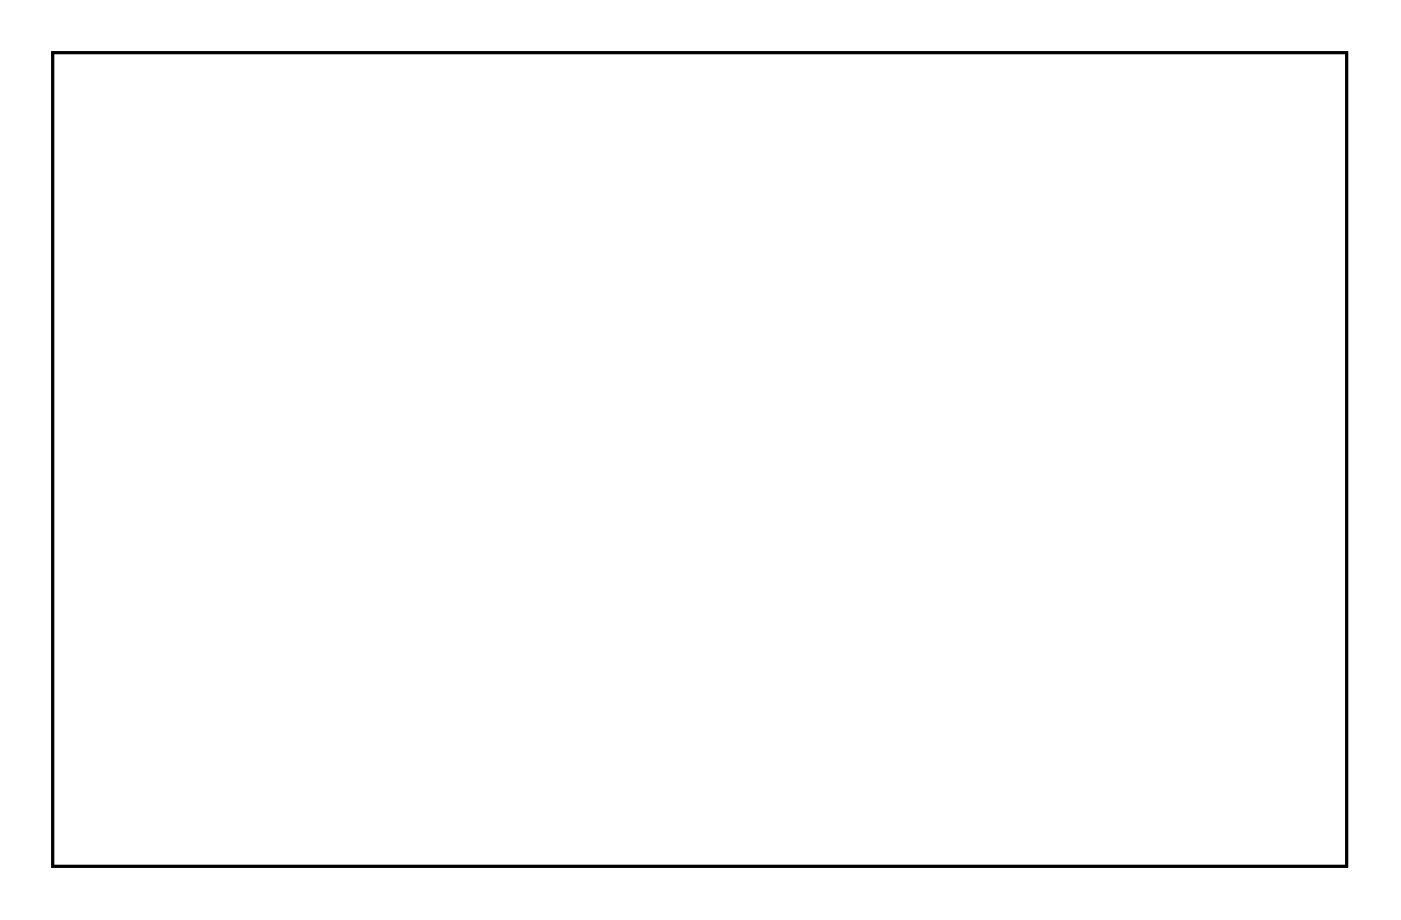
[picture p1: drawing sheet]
<svg xmlns="http://www.w3.org/2000/svg" width="97mm" height="63mm" viewBox="0 0 97 63" stroke-linecap="round" stroke-linejoin="round" font-family="sans-serif">
<path d="M3.6 3.6h89.3v56.2h-89.3z" fill="none" stroke="#000" stroke-width=".2"/>
<path d="M3.6 3.6v56.2h89.3v-56.2zM3.6 3.6h89.3v56.2h-89.3z" fill="#000"/>
<path d="M74.3 48.8h1.4v1.4h-1.4z" fill="#fff"/>
<path d="M74.3 48.8h1.4v1.4h-1.4z" fill="none" stroke="#fff" stroke-width=".76" stroke-linecap="butt"/>
<circle cx="75" cy="49.5" r=".7" fill="#fff"/>
<circle cx="75" cy="49.5" r=".7" fill="none" stroke="#fff" stroke-width=".76" stroke-linecap="butt"/>
<circle cx="75" cy="41.9" r=".7" fill="#fff"/>
<circle cx="75" cy="41.9" r=".7" fill="none" stroke="#fff" stroke-width=".76" stroke-linecap="butt"/>
<circle cx="72.5" cy="49.5" r=".7" fill="#fff"/>
<circle cx="72.5" cy="49.5" r=".7" fill="none" stroke="#fff" stroke-width=".76" stroke-linecap="butt"/>
<circle cx="69.9" cy="49.5" r=".7" fill="#fff"/>
<circle cx="69.9" cy="49.5" r=".7" fill="none" stroke="#fff" stroke-width=".76" stroke-linecap="butt"/>
<circle cx="69.9" cy="41.9" r=".7" fill="#fff"/>
<circle cx="69.9" cy="41.9" r=".7" fill="none" stroke="#fff" stroke-width=".76" stroke-linecap="butt"/>
<circle cx="67.4" cy="49.5" r=".7" fill="#fff"/>
<circle cx="67.4" cy="49.5" r=".7" fill="none" stroke="#fff" stroke-width=".76" stroke-linecap="butt"/>
<circle cx="67.4" cy="41.9" r=".7" fill="#fff"/>
<circle cx="67.4" cy="41.9" r=".7" fill="none" stroke="#fff" stroke-width=".76" stroke-linecap="butt"/>
<circle cx="87.7" cy="36.8" r=".74" fill="#fff"/>
<circle cx="87.7" cy="36.8" r=".74" fill="none" stroke="#fff" stroke-width=".76" stroke-linecap="butt"/>
<path d="M13.3 8.2h1.4v1.4h-1.4z" fill="#fff"/>
<path d="M13.3 8.2h1.4v1.4h-1.4z" fill="none" stroke="#fff" stroke-width=".76" stroke-linecap="butt"/>
<circle cx="14" cy="8.9" r=".7" fill="#fff"/>
<circle cx="14" cy="8.9" r=".7" fill="none" stroke="#fff" stroke-width=".76" stroke-linecap="butt"/>
<circle cx="14" cy="11.4" r=".7" fill="#fff"/>
<circle cx="14" cy="11.4" r=".7" fill="none" stroke="#fff" stroke-width=".76" stroke-linecap="butt"/>
<path d="M10.8 33.6h1.4v1.4h-1.4z" fill="#fff"/>
<path d="M10.8 33.6h1.4v1.4h-1.4z" fill="none" stroke="#fff" stroke-width=".76" stroke-linecap="butt"/>
<circle cx="11.5" cy="34.3" r=".7" fill="#fff"/>
<circle cx="11.5" cy="34.3" r=".7" fill="none" stroke="#fff" stroke-width=".76" stroke-linecap="butt"/>
<circle cx="11.5" cy="31.7" r=".7" fill="#fff"/>
<circle cx="11.5" cy="31.7" r=".7" fill="none" stroke="#fff" stroke-width=".76" stroke-linecap="butt"/>
<circle cx="39.4" cy="49.5" r=".64" fill="#fff"/>
<circle cx="39.4" cy="49.5" r=".64" fill="none" stroke="#fff" stroke-width=".76" stroke-linecap="butt"/>
<circle cx="39.4" cy="47" r=".64" fill="#fff"/>
<circle cx="39.4" cy="47" r=".64" fill="none" stroke="#fff" stroke-width=".76" stroke-linecap="butt"/>
<circle cx="39.4" cy="39.4" r=".64" fill="#fff"/>
<circle cx="39.4" cy="39.4" r=".64" fill="none" stroke="#fff" stroke-width=".76" stroke-linecap="butt"/>
<circle cx="39.4" cy="36.8" r=".64" fill="#fff"/>
<circle cx="39.4" cy="36.8" r=".64" fill="none" stroke="#fff" stroke-width=".76" stroke-linecap="butt"/>
<path d="M31.1 43.7h1.4v1.4h-1.4z" fill="#fff"/>
<path d="M31.1 43.7h1.4v1.4h-1.4z" fill="none" stroke="#fff" stroke-width=".76" stroke-linecap="butt"/>
<circle cx="31.8" cy="44.4" r=".7" fill="#fff"/>
<circle cx="31.8" cy="44.4" r=".7" fill="none" stroke="#fff" stroke-width=".76" stroke-linecap="butt"/>
<circle cx="31.8" cy="41.9" r=".7" fill="#fff"/>
<circle cx="31.8" cy="41.9" r=".7" fill="none" stroke="#fff" stroke-width=".76" stroke-linecap="butt"/>
<circle cx="34.4" cy="16.5" r=".64" fill="#fff"/>
<circle cx="34.4" cy="16.5" r=".64" fill="none" stroke="#fff" stroke-width=".76" stroke-linecap="butt"/>
<circle cx="31.8" cy="16.5" r=".64" fill="#fff"/>
<circle cx="31.8" cy="16.5" r=".64" fill="none" stroke="#fff" stroke-width=".76" stroke-linecap="butt"/>
<circle cx="59.8" cy="36.8" r=".64" fill="#fff"/>
<circle cx="59.8" cy="36.8" r=".64" fill="none" stroke="#fff" stroke-width=".76" stroke-linecap="butt"/>
<circle cx="62.3" cy="36.8" r=".64" fill="#fff"/>
<circle cx="62.3" cy="36.8" r=".64" fill="none" stroke="#fff" stroke-width=".76" stroke-linecap="butt"/>
<circle cx="24.2" cy="16.5" r=".7" fill="#fff"/>
<circle cx="24.2" cy="16.5" r=".7" fill="none" stroke="#fff" stroke-width=".76" stroke-linecap="butt"/>
<circle cx="24.2" cy="14" r=".7" fill="#fff"/>
<circle cx="24.2" cy="14" r=".7" fill="none" stroke="#fff" stroke-width=".76" stroke-linecap="butt"/>
<circle cx="24.2" cy="11.4" r=".7" fill="#fff"/>
<circle cx="24.2" cy="11.4" r=".7" fill="none" stroke="#fff" stroke-width=".76" stroke-linecap="butt"/>
<circle cx="36.9" cy="26.7" r=".7" fill="#fff"/>
<circle cx="36.9" cy="26.7" r=".7" fill="none" stroke="#fff" stroke-width=".76" stroke-linecap="butt"/>
<circle cx="36.9" cy="24.1" r=".7" fill="#fff"/>
<circle cx="36.9" cy="24.1" r=".7" fill="none" stroke="#fff" stroke-width=".76" stroke-linecap="butt"/>
<circle cx="36.9" cy="21.6" r=".7" fill="#fff"/>
<circle cx="36.9" cy="21.6" r=".7" fill="none" stroke="#fff" stroke-width=".76" stroke-linecap="butt"/>
<circle cx="19.1" cy="41.9" r=".7" fill="#fff"/>
<circle cx="19.1" cy="41.9" r=".7" fill="none" stroke="#fff" stroke-width=".76" stroke-linecap="butt"/>
<circle cx="19.1" cy="39.4" r=".7" fill="#fff"/>
<circle cx="19.1" cy="39.4" r=".7" fill="none" stroke="#fff" stroke-width=".76" stroke-linecap="butt"/>
<circle cx="19.1" cy="36.8" r=".7" fill="#fff"/>
<circle cx="19.1" cy="36.8" r=".7" fill="none" stroke="#fff" stroke-width=".76" stroke-linecap="butt"/>
<path d="M43.7 48.8h1.6v1.5h-1.6z" fill="#fff"/>
<path d="M43.7 48.8h1.6v1.5h-1.6z" fill="none" stroke="#fff" stroke-width=".76" stroke-linecap="butt"/>
<circle cx="44.5" cy="49.5" r=".79" fill="#fff"/>
<circle cx="44.5" cy="49.5" r=".79" fill="none" stroke="#fff" stroke-width=".76" stroke-linecap="butt"/>
<circle cx="44.5" cy="42" r=".79" fill="#fff"/>
<circle cx="44.5" cy="42" r=".79" fill="none" stroke="#fff" stroke-width=".76" stroke-linecap="butt"/>
<path d="M48.8 48.8h1.6v1.5h-1.6z" fill="#fff"/>
<path d="M48.8 48.8h1.6v1.5h-1.6z" fill="none" stroke="#fff" stroke-width=".76" stroke-linecap="butt"/>
<circle cx="49.6" cy="49.5" r=".79" fill="#fff"/>
<circle cx="49.6" cy="49.5" r=".79" fill="none" stroke="#fff" stroke-width=".76" stroke-linecap="butt"/>
<circle cx="49.6" cy="42" r=".79" fill="#fff"/>
<circle cx="49.6" cy="42" r=".79" fill="none" stroke="#fff" stroke-width=".76" stroke-linecap="butt"/>
<path d="M74.2 8.1h1.6v1.6h-1.6z" fill="#fff"/>
<path d="M74.2 8.1h1.6v1.6h-1.6z" fill="none" stroke="#fff" stroke-width=".76" stroke-linecap="butt"/>
<circle cx="75" cy="8.9" r=".79" fill="#fff"/>
<circle cx="75" cy="8.9" r=".79" fill="none" stroke="#fff" stroke-width=".76" stroke-linecap="butt"/>
<circle cx="72.5" cy="8.9" r=".79" fill="#fff"/>
<circle cx="72.5" cy="8.9" r=".79" fill="none" stroke="#fff" stroke-width=".76" stroke-linecap="butt"/>
<circle cx="69.9" cy="8.9" r=".79" fill="#fff"/>
<circle cx="69.9" cy="8.9" r=".79" fill="none" stroke="#fff" stroke-width=".76" stroke-linecap="butt"/>
<circle cx="87.7" cy="11.4" r=".74" fill="#fff"/>
<circle cx="87.7" cy="11.4" r=".74" fill="none" stroke="#fff" stroke-width=".76" stroke-linecap="butt"/>
<circle cx="87.7" cy="14" r=".74" fill="#fff"/>
<circle cx="87.7" cy="14" r=".74" fill="none" stroke="#fff" stroke-width=".76" stroke-linecap="butt"/>
<circle cx="87.7" cy="16.5" r=".74" fill="#fff"/>
<circle cx="87.7" cy="16.5" r=".74" fill="none" stroke="#fff" stroke-width=".76" stroke-linecap="butt"/>
<circle cx="87.7" cy="19" r=".74" fill="#fff"/>
<circle cx="87.7" cy="19" r=".74" fill="none" stroke="#fff" stroke-width=".76" stroke-linecap="butt"/>
<circle cx="87.7" cy="21.6" r=".74" fill="#fff"/>
<circle cx="87.7" cy="21.6" r=".74" fill="none" stroke="#fff" stroke-width=".76" stroke-linecap="butt"/>
<circle cx="87.7" cy="24.1" r=".74" fill="#fff"/>
<circle cx="87.7" cy="24.1" r=".74" fill="none" stroke="#fff" stroke-width=".76" stroke-linecap="butt"/>
<circle cx="87.7" cy="26.7" r=".74" fill="#fff"/>
<circle cx="87.7" cy="26.7" r=".74" fill="none" stroke="#fff" stroke-width=".76" stroke-linecap="butt"/>
<circle cx="87.7" cy="29.2" r=".74" fill="#fff"/>
<circle cx="87.7" cy="29.2" r=".74" fill="none" stroke="#fff" stroke-width=".76" stroke-linecap="butt"/>
<circle cx="75" cy="21.6" r=".7" fill="#fff"/>
<circle cx="75" cy="21.6" r=".7" fill="none" stroke="#fff" stroke-width=".76" stroke-linecap="butt"/>
<circle cx="75" cy="31.7" r=".7" fill="#fff"/>
<circle cx="75" cy="31.7" r=".7" fill="none" stroke="#fff" stroke-width=".76" stroke-linecap="butt"/>
<circle cx="44.5" cy="26.7" r=".7" fill="#fff"/>
<circle cx="44.5" cy="26.7" r=".7" fill="none" stroke="#fff" stroke-width=".76" stroke-linecap="butt"/>
<circle cx="44.5" cy="36.8" r=".7" fill="#fff"/>
<circle cx="44.5" cy="36.8" r=".7" fill="none" stroke="#fff" stroke-width=".76" stroke-linecap="butt"/>
<circle cx="49.6" cy="26.7" r=".7" fill="#fff"/>
<circle cx="49.6" cy="26.7" r=".7" fill="none" stroke="#fff" stroke-width=".76" stroke-linecap="butt"/>
<circle cx="49.6" cy="36.8" r=".7" fill="#fff"/>
<circle cx="49.6" cy="36.8" r=".7" fill="none" stroke="#fff" stroke-width=".76" stroke-linecap="butt"/>
<circle cx="14" cy="26.7" r=".7" fill="#fff"/>
<circle cx="14" cy="26.7" r=".7" fill="none" stroke="#fff" stroke-width=".76" stroke-linecap="butt"/>
<circle cx="14" cy="16.5" r=".7" fill="#fff"/>
<circle cx="14" cy="16.5" r=".7" fill="none" stroke="#fff" stroke-width=".76" stroke-linecap="butt"/>
<circle cx="57.2" cy="44.4" r=".7" fill="#fff"/>
<circle cx="57.2" cy="44.4" r=".7" fill="none" stroke="#fff" stroke-width=".76" stroke-linecap="butt"/>
<circle cx="57.2" cy="54.6" r=".7" fill="#fff"/>
<circle cx="57.2" cy="54.6" r=".7" fill="none" stroke="#fff" stroke-width=".76" stroke-linecap="butt"/>
<circle cx="80.1" cy="54.6" r=".7" fill="#fff"/>
<circle cx="80.1" cy="54.6" r=".7" fill="none" stroke="#fff" stroke-width=".76" stroke-linecap="butt"/>
<circle cx="69.9" cy="54.6" r=".7" fill="#fff"/>
<circle cx="69.9" cy="54.6" r=".7" fill="none" stroke="#fff" stroke-width=".76" stroke-linecap="butt"/>
<circle cx="85.2" cy="54.6" r=".7" fill="#fff"/>
<circle cx="85.2" cy="54.6" r=".7" fill="none" stroke="#fff" stroke-width=".76" stroke-linecap="butt"/>
<circle cx="85.2" cy="44.4" r=".7" fill="#fff"/>
<circle cx="85.2" cy="44.4" r=".7" fill="none" stroke="#fff" stroke-width=".76" stroke-linecap="butt"/>
<circle cx="62.3" cy="8.9" r=".7" fill="#fff"/>
<circle cx="62.3" cy="8.9" r=".7" fill="none" stroke="#fff" stroke-width=".76" stroke-linecap="butt"/>
<circle cx="62.3" cy="19" r=".7" fill="#fff"/>
<circle cx="62.3" cy="19" r=".7" fill="none" stroke="#fff" stroke-width=".76" stroke-linecap="butt"/>
<circle cx="42" cy="19" r=".7" fill="#fff"/>
<circle cx="42" cy="19" r=".7" fill="none" stroke="#fff" stroke-width=".76" stroke-linecap="butt"/>
<circle cx="52.1" cy="19" r=".7" fill="#fff"/>
<circle cx="52.1" cy="19" r=".7" fill="none" stroke="#fff" stroke-width=".76" stroke-linecap="butt"/>
<circle cx="80.1" cy="21.6" r=".7" fill="#fff"/>
<circle cx="80.1" cy="21.6" r=".7" fill="none" stroke="#fff" stroke-width=".76" stroke-linecap="butt"/>
<circle cx="80.1" cy="31.7" r=".7" fill="#fff"/>
<circle cx="80.1" cy="31.7" r=".7" fill="none" stroke="#fff" stroke-width=".76" stroke-linecap="butt"/>
<circle cx="52.1" cy="14" r=".7" fill="#fff"/>
<circle cx="52.1" cy="14" r=".7" fill="none" stroke="#fff" stroke-width=".76" stroke-linecap="butt"/>
<circle cx="42" cy="14" r=".7" fill="#fff"/>
<circle cx="42" cy="14" r=".7" fill="none" stroke="#fff" stroke-width=".76" stroke-linecap="butt"/>
<circle cx="26.7" cy="24.1" r=".7" fill="#fff"/>
<circle cx="26.7" cy="24.1" r=".7" fill="none" stroke="#fff" stroke-width=".76" stroke-linecap="butt"/>
<circle cx="26.7" cy="34.3" r=".7" fill="#fff"/>
<circle cx="26.7" cy="34.3" r=".7" fill="none" stroke="#fff" stroke-width=".76" stroke-linecap="butt"/>
<circle cx="31.8" cy="24.1" r=".7" fill="#fff"/>
<circle cx="31.8" cy="24.1" r=".7" fill="none" stroke="#fff" stroke-width=".76" stroke-linecap="butt"/>
<circle cx="31.8" cy="34.3" r=".7" fill="#fff"/>
<circle cx="31.8" cy="34.3" r=".7" fill="none" stroke="#fff" stroke-width=".76" stroke-linecap="butt"/>
<circle cx="21.7" cy="21.6" r=".7" fill="#fff"/>
<circle cx="21.7" cy="21.6" r=".7" fill="none" stroke="#fff" stroke-width=".76" stroke-linecap="butt"/>
<circle cx="21.7" cy="31.7" r=".7" fill="#fff"/>
<circle cx="21.7" cy="31.7" r=".7" fill="none" stroke="#fff" stroke-width=".76" stroke-linecap="butt"/>
<circle cx="24.2" cy="41.9" r=".7" fill="#fff"/>
<circle cx="24.2" cy="41.9" r=".7" fill="none" stroke="#fff" stroke-width=".76" stroke-linecap="butt"/>
<circle cx="24.2" cy="52.1" r=".7" fill="#fff"/>
<circle cx="24.2" cy="52.1" r=".7" fill="none" stroke="#fff" stroke-width=".76" stroke-linecap="butt"/>
<circle cx="9" cy="16.5" r=".7" fill="#fff"/>
<circle cx="9" cy="16.5" r=".7" fill="none" stroke="#fff" stroke-width=".76" stroke-linecap="butt"/>
<circle cx="9" cy="26.7" r=".7" fill="#fff"/>
<circle cx="9" cy="26.7" r=".7" fill="none" stroke="#fff" stroke-width=".76" stroke-linecap="butt"/>
<circle cx="64.8" cy="26.7" r=".7" fill="#fff"/>
<circle cx="64.8" cy="26.7" r=".7" fill="none" stroke="#fff" stroke-width=".76" stroke-linecap="butt"/>
<circle cx="54.7" cy="26.7" r=".7" fill="#fff"/>
<circle cx="54.7" cy="26.7" r=".7" fill="none" stroke="#fff" stroke-width=".76" stroke-linecap="butt"/>
<circle cx="16.9" cy="47.1" r=".48" fill="#fff"/>
<circle cx="16.9" cy="47.1" r=".48" fill="none" stroke="#fff" stroke-width=".25"/>
<circle cx="16.9" cy="46.1" r=".48" fill="#fff"/>
<circle cx="16.9" cy="46.1" r=".48" fill="none" stroke="#fff" stroke-width=".25"/>
<circle cx="16.9" cy="46.6" r=".48" fill="#fff"/>
<circle cx="16.9" cy="46.6" r=".48" fill="none" stroke="#fff" stroke-width=".25"/>
<path d="M16.5 45.7a.63 .63 0 0 1 .7-.2 .63 .63 0 0 1 .3 .6v1a.62 .62 0 0 1-.6 .6 .62 .62 0 0 1-.6-.6v-1z" fill-rule="evenodd" fill="#fff"/>
<path d="M16.5 45.7a.63 .63 0 0 1 .7-.2 .63 .63 0 0 1 .3 .6v1a.62 .62 0 0 1-.6 .6 .62 .62 0 0 1-.6-.6v-1z" fill="none" stroke="#fff" stroke-width=".76" stroke-linecap="butt"/>
<circle cx="11" cy="54.6" r=".48" fill="#fff"/>
<circle cx="11" cy="54.6" r=".48" fill="none" stroke="#fff" stroke-width=".25"/>
<circle cx="12" cy="54.6" r=".48" fill="#fff"/>
<circle cx="12" cy="54.6" r=".48" fill="none" stroke="#fff" stroke-width=".25"/>
<circle cx="11.5" cy="54.6" r=".48" fill="#fff"/>
<circle cx="11.5" cy="54.6" r=".48" fill="none" stroke="#fff" stroke-width=".25"/>
<path d="M10.6 54.2a2.01 2.01 0 0 1 1.6-.2 .63 .63 0 0 1 .4 .7 .63 .63 0 0 1-.6 .5h-1a.63 .63 0 0 1-.6-.4 .63 .63 0 0 1 .2-.6z" fill-rule="evenodd" fill="#fff"/>
<path d="M10.6 54.2a2.01 2.01 0 0 1 1.6-.2 .63 .63 0 0 1 .4 .7 .63 .63 0 0 1-.6 .5h-1a.63 .63 0 0 1-.6-.4 .63 .63 0 0 1 .2-.6z" fill="none" stroke="#fff" stroke-width=".76" stroke-linecap="butt"/>
<circle cx="7.8" cy="54.5" r=".85" fill="#fff"/>
<circle cx="7.8" cy="54.5" r=".85" fill="none" stroke="#fff" stroke-width=".25"/>
<circle cx="15.3" cy="54.5" r=".85" fill="#fff"/>
<circle cx="15.3" cy="54.5" r=".85" fill="none" stroke="#fff" stroke-width=".25"/>
<circle cx="11.5" cy="48" r="1" fill="#fff"/>
<circle cx="11.5" cy="48" r="1" fill="none" stroke="#fff" stroke-width=".25"/>
</svg>
